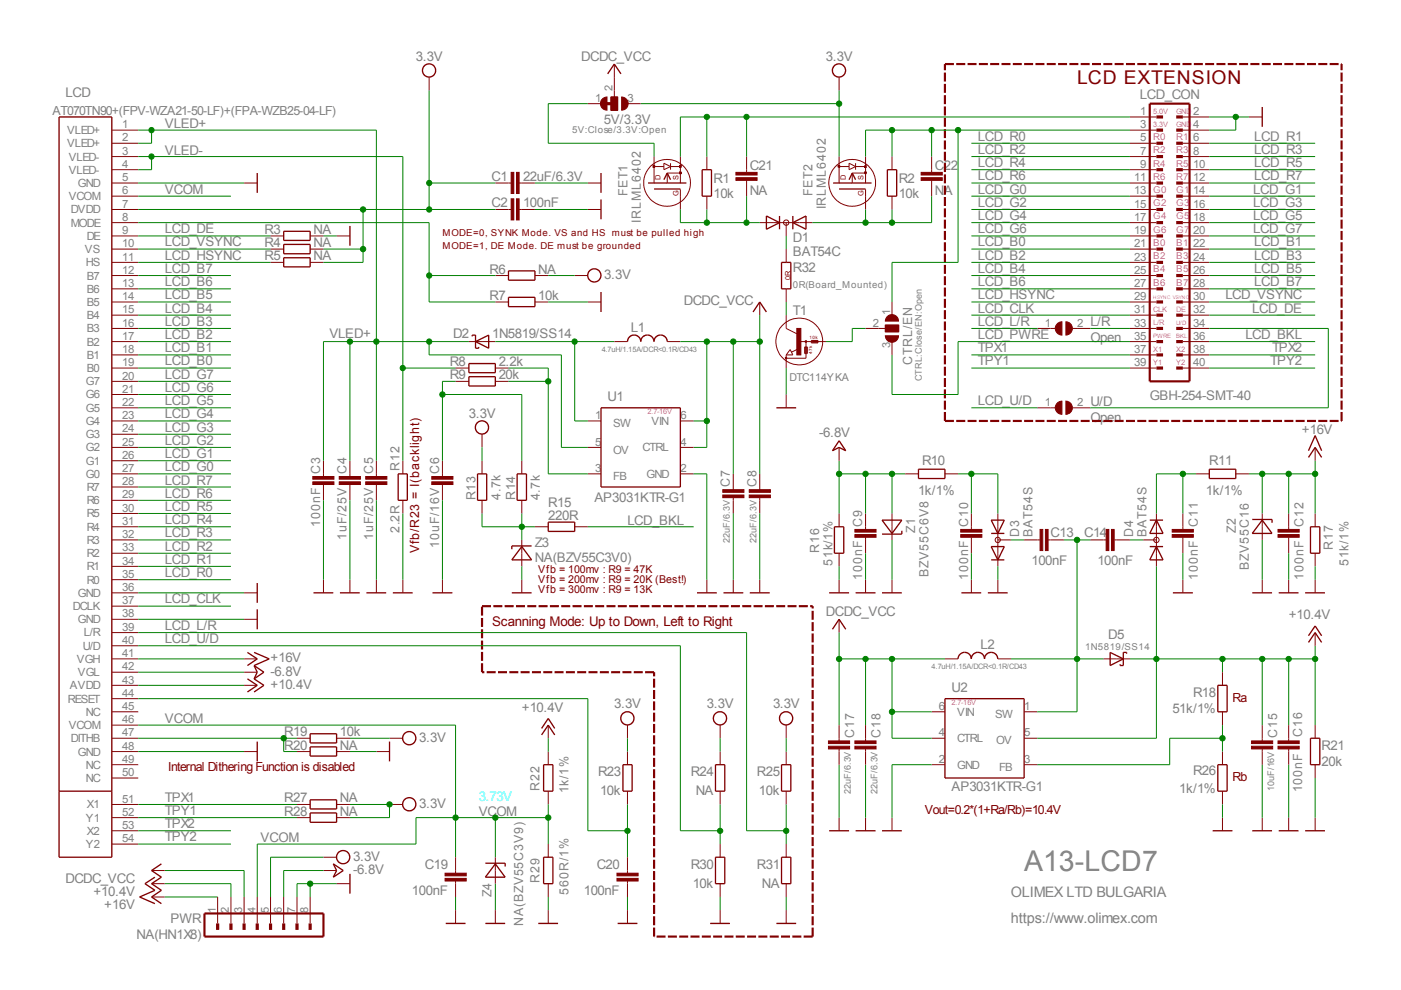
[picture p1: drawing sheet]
<svg xmlns="http://www.w3.org/2000/svg" width="297mm" height="210mm" viewBox="0 0 297 210" stroke-linecap="round" stroke-linejoin="round" font-family="sans-serif">
<defs><g id="words">
<text font-size="6.1" fill="#808080" x="217.1" y="184.6">A13-LCD7</text>
<text font-size="4" fill="#800000" x="228.4" y="17.8">LCD EXTENSION</text>
<g font-size="3.1" fill="#808080">
<text x="214.3" y="190.2">OLIMEX LTD BULGARIA</text>
<text x="214.3" y="195.8">https://www.olimex.com</text>
</g>
<g font-size="2.8" fill="#808080">
<text x="88.2" y="12.9">3.3V</text>
<text x="123.2" y="12.9">DCDC_VCC</text>
<text x="175.1" y="12.9">3.3V</text>
<text x="13.9" y="20.6">LCD</text>
<text x="241.7" y="21">LCD_CON</text>
<text x="34.9" y="27.2">VLED+</text>
<text x="128.1" y="26.4">5V/3.3V</text>
<text x="207.3" y="29.8">LCD_R0</text>
<text x="265.9" y="29.8">LCD_R1</text>
<text x="34.9" y="32.8">VLED-</text>
<text x="159" y="36">C21</text>
<text x="198.2" y="36">C22</text>
<text x="207.3" y="32.6">LCD_R2</text>
<text x="207.3" y="35.4">LCD_R4</text>
<text x="265.9" y="32.6">LCD_R3</text>
<text x="265.9" y="35.4">LCD_R5</text>
<text x="34.9" y="41.2">VCOM</text>
<text x="104.2" y="38.4">C1</text>
<text x="110.9" y="38.4">22uF/6.3V</text>
<text x="151.3" y="41.9">10k</text>
<text x="151.3" y="38.8">R1</text>
<text x="159" y="41.3">NA</text>
<text x="190.5" y="41.9">10k</text>
<text x="190.5" y="38.8">R2</text>
<text x="198.2" y="41.3">NA</text>
<text x="207.3" y="41">LCD_G0</text>
<text x="207.3" y="38.2">LCD_R6</text>
<text x="265.7" y="41">LCD_G1</text>
<text x="265.9" y="38.2">LCD_R7</text>
<text x="104.2" y="44">C2</text>
<text x="110.9" y="44">100nF</text>
<text x="207.3" y="43.9">LCD_G2</text>
<text x="207.3" y="46.6">LCD_G4</text>
<text x="265.7" y="43.9">LCD_G3</text>
<text x="265.7" y="46.6">LCD_G5</text>
<text x="34.9" y="49.5">LCD_DE</text>
<text x="34.9" y="52.2">LCD_VSYNC</text>
<text x="56.1" y="49.6">R3</text>
<text x="56.1" y="52.4">R4</text>
<text x="66.5" y="49.6">NA</text>
<text x="66.5" y="52.4">NA</text>
<text x="168.1" y="51.4">D1</text>
<text x="207.3" y="52.2">LCD_B0</text>
<text x="207.3" y="49.5">LCD_G6</text>
<text x="265.7" y="49.5">LCD_G7</text>
<text x="265.9" y="52.2">LCD_B1</text>
<text x="34.9" y="57.9">LCD_B7</text>
<text x="34.9" y="55.1">LCD_HSYNC</text>
<text x="56.1" y="55.2">R5</text>
<text x="66.5" y="55.2">NA</text>
<text x="103.8" y="58">R6</text>
<text x="114.1" y="58">NA</text>
<text x="128.1" y="59.1">3.3V</text>
<text x="168.1" y="54.2">BAT54C</text>
<text x="168.1" y="57.7">R32</text>
<text x="207.3" y="55.1">LCD_B2</text>
<text x="207.3" y="57.9">LCD_B4</text>
<text x="265.9" y="55.1">LCD_B3</text>
<text x="265.9" y="57.9">LCD_B5</text>
<text x="34.9" y="63.5">LCD_B5</text>
<text x="34.9" y="60.7">LCD_B6</text>
<text x="103.8" y="63.6">R7</text>
<text x="114.1" y="63.6">10k</text>
<text x="145" y="64.7">DCDC_VCC</text>
<text x="207.3" y="60.7">LCD_B6</text>
<text x="207.3" y="63.5">LCD_HSYNC</text>
<text x="259.8" y="63.5">LCD_VSYNC</text>
<text x="265.9" y="60.7">LCD_B7</text>
<text x="34.9" y="71.9">LCD_B2</text>
<text x="34.9" y="69.1">LCD_B3</text>
<text x="34.9" y="66.3">LCD_B4</text>
<text x="69.8" y="71.6">VLED+</text>
<text x="96.1" y="71.8">D2</text>
<text x="104.3" y="71.8">1N5819/SS14</text>
<text x="133.7" y="70.3">L1</text>
<text x="168.1" y="66.8">T1</text>
<text x="207.3" y="66.3">LCD_CLK</text>
<text x="207.3" y="69.1">LCD_L/R</text>
<text x="207.3" y="71.9">LCD_PWRE</text>
<text x="231.2" y="69.2">L/R</text>
<text x="264.1" y="71.9">LCD_BKL</text>
<text x="265.5" y="66.3">LCD_DE</text>
<text x="34.9" y="77.5">LCD_B0</text>
<text x="34.9" y="74.7">LCD_B1</text>
<text x="95.4" y="77.6">R8</text>
<text x="105.7" y="77.6">2.2k</text>
<text x="207.3" y="74.7">TPX1</text>
<text x="207.3" y="77.5">TPY1</text>
<text x="231.2" y="72.6">Open</text>
<text x="269.3" y="77.5">TPY2</text>
<text x="269.7" y="74.7">TPX2</text>
<text x="34.9" y="83.1">LCD_G6</text>
<text x="34.9" y="80.3">LCD_G7</text>
<text x="95.4" y="80.4">R9</text>
<text x="105.7" y="80.4">20k</text>
<text x="34.9" y="88.7">LCD_G4</text>
<text x="34.9" y="85.9">LCD_G5</text>
<text x="99.4" y="88.5">3.3V</text>
<text x="128.8" y="85.1">U1</text>
<text x="207.3" y="85.9">LCD_U/D</text>
<text x="231.2" y="89.4">Open</text>
<text x="231.2" y="86">U/D</text>
<text x="243.8" y="84.8">GBH-254-SMT-40</text>
<text x="34.9" y="94.3">LCD_G2</text>
<text x="34.9" y="91.5">LCD_G3</text>
<text x="173.7" y="92.7">-6.8V</text>
<text x="276" y="92.1">+16V</text>
<text x="34.9" y="99.9">LCD_G0</text>
<text x="34.9" y="97.1">LCD_G1</text>
<text x="195.5" y="98.6">R10</text>
<text x="256.4" y="98.6">R11</text>
<text x="34.9" y="105.5">LCD_R6</text>
<text x="34.9" y="102.7">LCD_R7</text>
<text x="116.2" y="107.5">R15</text>
<text x="126" y="106.5">AP3031KTR-G1</text>
<text x="194.7" y="104.8">1k/1%</text>
<text x="255.7" y="104.8">1k/1%</text>
<text x="34.9" y="113.9">LCD_R3</text>
<text x="34.9" y="111.1">LCD_R4</text>
<text x="34.9" y="108.3">LCD_R5</text>
<text x="116.2" y="110.3">220R</text>
<text x="133" y="111.3">LCD_BKL</text>
<text x="222.7" y="113.8">C13</text>
<text x="229.8" y="113.8">C14</text>
<text x="34.9" y="119.5">LCD_R1</text>
<text x="34.9" y="116.7">LCD_R2</text>
<text x="113.4" y="119.1">NA(BZV55C3V0)</text>
<text x="113.4" y="115.9">Z3</text>
<text x="218.7" y="119.8">100nF</text>
<text x="232.7" y="119.8">100nF</text>
<text x="34.9" y="122.3">LCD_R0</text>
<text x="34.9" y="128">LCD_CLK</text>
<text x="175.1" y="130.6">DCDC_VCC</text>
<text x="273.2" y="131.3">+10.4V</text>
<text x="34.9" y="133.6">LCD_L/R</text>
<text x="34.9" y="136.3">LCD_U/D</text>
<text x="207.9" y="137.6">L2</text>
<text x="234.9" y="135.5">D5</text>
<text x="57.4" y="140.4">+16V</text>
<text x="57.4" y="143.2">-6.8V</text>
<text x="57.4" y="146">+10.4V</text>
<text x="201.7" y="146.7">U2</text>
<text x="253" y="147.7">R18</text>
<text x="34.9" y="153.3">VCOM</text>
<text x="110.6" y="150.9">+10.4V</text>
<text x="130.2" y="150.2">3.3V</text>
<text x="149.9" y="150.2">3.3V</text>
<text x="163.9" y="150.2">3.3V</text>
<text x="248.6" y="151.1">51k/1%</text>
<text x="60.2" y="156.1">R19</text>
<text x="60.2" y="158.9">R20</text>
<text x="72.1" y="156.1">10k</text>
<text x="72.1" y="158.9">NA</text>
<text x="88.9" y="157.2">3.3V</text>
<text x="280.2" y="158.9">R21</text>
<text x="126.8" y="164.5">R23</text>
<text x="146.4" y="164.5">R24</text>
<text x="160.4" y="164.5">R25</text>
<text x="201.7" y="167.7">AP3031KTR-G1</text>
<text x="253" y="164.3">R26</text>
<text x="280.2" y="162.3">20k</text>
<text x="34.9" y="170">TPX1</text>
<text x="34.9" y="172.8">TPY1</text>
<text x="60.2" y="170.1">R27</text>
<text x="60.2" y="172.9">R28</text>
<text x="72.1" y="170.1">NA</text>
<text x="72.1" y="172.9">NA</text>
<text x="88.9" y="171.2">3.3V</text>
<text x="101.5" y="172.9">VCOM</text>
<text x="127.2" y="168.6">10k</text>
<text x="147.5" y="168.6">NA</text>
<text x="160.9" y="168.6">10k</text>
<text x="250" y="168.2">1k/1%</text>
<text x="34.9" y="175.6">TPX2</text>
<text x="34.9" y="178.4">TPY2</text>
<text x="55.2" y="178.5">VCOM</text>
<text x="74.9" y="185.3">-6.8V</text>
<text x="74.9" y="182.5">3.3V</text>
<text x="90.1" y="184.2">C19</text>
<text x="126.5" y="184.2">C20</text>
<text x="146.4" y="184.2">R30</text>
<text x="160.4" y="184.2">R31</text>
<text x="13.9" y="187.1">DCDC_VCC</text>
<text x="19.8" y="189.9">+10.4V</text>
<text x="87.3" y="189.8">100nF</text>
<text x="123.8" y="189.8">100nF</text>
<text x="146.9" y="188.2">10k</text>
<text x="161.5" y="188.2">NA</text>
<text x="22.1" y="192.7">+16V</text>
<text x="36.1" y="195.8">PWR</text>
<text x="29" y="199">NA(HN1X8)</text>
</g>
<text font-size="2.8" fill="#800000" x="104.3" y="132.7">Scanning Mode: Up to Down, Left to Right</text>
<text font-size="2.8" fill="#0ff" x="101.5" y="169.9">3.73V</text>
<g font-size="2.7" fill="#808080">
<text x="133" y="41.6" transform="rotate(-90 133 41.6)">FET1</text>
<text x="172.3" y="41.6" transform="rotate(-90 172.3 41.6)">FET2</text>
<text x="135.9" y="47.2" transform="rotate(-90 135.9 47.2)">IRLML6402</text>
<text x="175.1" y="44.4" transform="rotate(-90 175.1 44.4)">IRLML6402</text>
<text x="193.4" y="77.3" transform="rotate(-90 193.4 77.3)">CTRL/EN</text>
<text x="67.9" y="100.5" transform="rotate(-90 67.9 100.5)">C3</text>
<text x="73.5" y="100.5" transform="rotate(-90 73.5 100.5)">C4</text>
<text x="79.1" y="100.5" transform="rotate(-90 79.1 100.5)">C5</text>
<text x="84.7" y="99.8" transform="rotate(-90 84.7 99.8)">R12</text>
<text x="93.1" y="100.5" transform="rotate(-90 93.1 100.5)">C6</text>
<text x="100.8" y="106.1" transform="rotate(-90 100.8 106.1)">R13</text>
<text x="106.1" y="106.1" transform="rotate(-90 106.1 106.1)">4.7k</text>
<text x="109.2" y="106.1" transform="rotate(-90 109.2 106.1)">R14</text>
<text x="114.5" y="106.1" transform="rotate(-90 114.5 106.1)">4.7k</text>
<text x="154.8" y="103.3" transform="rotate(-90 154.8 103.3)">C7</text>
<text x="160.4" y="103.3" transform="rotate(-90 160.4 103.3)">C8</text>
<text x="67.9" y="111.7" transform="rotate(-90 67.9 111.7)">100nF</text>
<text x="84.7" y="113.1" transform="rotate(-90 84.7 113.1)">2.2R</text>
<text x="182.8" y="111.7" transform="rotate(-90 182.8 111.7)">C9</text>
<text x="194" y="113" transform="rotate(-90 194 113)">Z1</text>
<text x="205.2" y="111.7" transform="rotate(-90 205.2 111.7)">C10</text>
<text x="216.1" y="113.8" transform="rotate(-90 216.1 113.8)">D3</text>
<text x="218.9" y="113.8" transform="rotate(-90 218.9 113.8)">BAT54S</text>
<text x="240.3" y="113.8" transform="rotate(-90 240.3 113.8)">D4</text>
<text x="243.1" y="113.8" transform="rotate(-90 243.1 113.8)">BAT54S</text>
<text x="254" y="111.7" transform="rotate(-90 254 111.7)">C11</text>
<text x="262" y="113.1" transform="rotate(-90 262 113.1)">Z2</text>
<text x="276.4" y="111.7" transform="rotate(-90 276.4 111.7)">C12</text>
<text x="73.5" y="114.4" transform="rotate(-90 73.5 114.4)">1uF/25V</text>
<text x="79.1" y="114.4" transform="rotate(-90 79.1 114.4)">1uF/25V</text>
<text x="93.1" y="116.1" transform="rotate(-90 93.1 116.1)">10uF/16V</text>
<text x="173.7" y="117.2" transform="rotate(-90 173.7 117.2)">R16</text>
<text x="282.6" y="116.6" transform="rotate(-90 282.6 116.6)">R17</text>
<text x="176.5" y="120.1" transform="rotate(-90 176.5 120.1)">51k/1%</text>
<text x="182.8" y="122.9" transform="rotate(-90 182.8 122.9)">100nF</text>
<text x="196.9" y="122.2" transform="rotate(-90 196.9 122.2)">BZV55C6V8</text>
<text x="205.2" y="122.9" transform="rotate(-90 205.2 122.9)">100nF</text>
<text x="254" y="122.9" transform="rotate(-90 254 122.9)">100nF</text>
<text x="264.8" y="120.8" transform="rotate(-90 264.8 120.8)">BZV55C16</text>
<text x="276.4" y="122.9" transform="rotate(-90 276.4 122.9)">100nF</text>
<text x="285.9" y="120.1" transform="rotate(-90 285.9 120.1)">51k/1%</text>
<text x="181.1" y="156.5" transform="rotate(-90 181.1 156.5)">C17</text>
<text x="186.7" y="156.5" transform="rotate(-90 186.7 156.5)">C18</text>
<text x="270.8" y="156.5" transform="rotate(-90 270.8 156.5)">C15</text>
<text x="276.1" y="156.2" transform="rotate(-90 276.1 156.2)">C16</text>
<text x="114.4" y="167.6" transform="rotate(-90 114.4 167.6)">R22</text>
<text x="120.5" y="168.2" transform="rotate(-90 120.5 168.2)">1k/1%</text>
<text x="276.1" y="168" transform="rotate(-90 276.1 168)">100nF</text>
<text x="104.2" y="190.3" transform="rotate(-90 104.2 190.3)">Z4</text>
<text x="114.4" y="187.2" transform="rotate(-90 114.4 187.2)">R29</text>
<text x="120.5" y="189.8" transform="rotate(-90 120.5 189.8)">560R/1%</text>
<text x="110.9" y="196.3" transform="rotate(-90 110.9 196.3)">NA(BZV55C3V9)</text>
</g>
<text font-size="2.7" fill="#800000" x="88.9" y="117.3" transform="rotate(-90 88.9 117.3)">Vfb/R23 = I(backlight)</text>
<text font-size="2.6" fill="#808080" x="11.1" y="24.3">AT070TN90+(FPV-WZA21-50-LF)+(FPA-WZB25-04-LF)</text>
<g font-size="2.6" fill="#800000">
<text x="261.3" y="148.8">Ra</text>
<text x="35.6" y="163.5">Internal Dithering Function is disabled</text>
<text x="261.3" y="165.7">Rb</text>
<text x="196.1" y="172.6">Vout=0.2*(1+Ra/Rb)=10.4V</text>
</g>
<g font-size="2.4" fill="#808080">
<text x="126.2" y="21.6">1</text>
<text x="133" y="21.6">3</text>
<text x="14.2" y="28.4">VLED+</text>
<text x="25.9" y="27.2">1</text>
<text x="25.9" y="30">2</text>
<text x="241.7" y="24.4">1</text>
<text x="241.7" y="27.2">3</text>
<text x="241.7" y="30">5</text>
<text x="253" y="24.4">2</text>
<text x="253" y="27.2">4</text>
<text x="253" y="30">6</text>
<text x="14.2" y="31.2">VLED+</text>
<text x="14.6" y="34">VLED-</text>
<text x="25.9" y="32.8">3</text>
<text x="25.9" y="35.6">4</text>
<text x="241.7" y="32.8">7</text>
<text x="241.7" y="35.6">9</text>
<text x="253" y="32.8">8</text>
<text x="253" y="35.6">10</text>
<text x="14.6" y="36.8">VLED-</text>
<text x="16.5" y="39.7">GND</text>
<text x="25.9" y="38.4">5</text>
<text x="25.9" y="41.2">6</text>
<text x="240.5" y="38.4">11</text>
<text x="240.5" y="41.2">13</text>
<text x="253" y="38.4">12</text>
<text x="253" y="41.2">14</text>
<text x="14.6" y="42.4">VCOM</text>
<text x="15" y="45.3">DVDD</text>
<text x="25.9" y="44">7</text>
<text x="25.9" y="46.8">8</text>
<text x="240.5" y="44">15</text>
<text x="240.5" y="46.8">17</text>
<text x="253" y="44">16</text>
<text x="253" y="46.8">18</text>
<text x="15" y="48">MODE</text>
<text x="18" y="53.7">VS</text>
<text x="18.4" y="50.8">DE</text>
<text x="25.9" y="49.6">9</text>
<text x="25.9" y="52.4">10</text>
<text x="240.5" y="49.6">19</text>
<text x="240.5" y="52.4">21</text>
<text x="253" y="49.6">20</text>
<text x="253" y="52.4">22</text>
<text x="18.2" y="56.4">HS</text>
<text x="18.4" y="59.3">B7</text>
<text x="25.9" y="58">12</text>
<text x="25.9" y="55.2">11</text>
<text x="240.5" y="55.2">23</text>
<text x="240.5" y="58">25</text>
<text x="253" y="55.2">24</text>
<text x="253" y="58">26</text>
<text x="18.4" y="64.9">B5</text>
<text x="18.4" y="62.1">B6</text>
<text x="25.9" y="63.6">14</text>
<text x="25.9" y="60.8">13</text>
<text x="240.5" y="60.8">27</text>
<text x="240.5" y="63.6">29</text>
<text x="253" y="60.8">28</text>
<text x="253" y="63.6">30</text>
<text x="18.4" y="70.5">B3</text>
<text x="18.4" y="67.7">B4</text>
<text x="25.9" y="69.3">16</text>
<text x="25.9" y="66.4">15</text>
<text x="185.1" y="69.3">2</text>
<text x="221.5" y="69.3">1</text>
<text x="228.4" y="69.3">2</text>
<text x="240.5" y="66.4">31</text>
<text x="240.5" y="69.3">33</text>
<text x="253" y="66.4">32</text>
<text x="253" y="69.3">34</text>
<text x="18.4" y="76.1">B1</text>
<text x="18.4" y="73.3">B2</text>
<text x="25.9" y="77.6">19</text>
<text x="25.9" y="74.9">18</text>
<text x="25.9" y="72">17</text>
<text x="240.5" y="72">35</text>
<text x="240.5" y="74.9">37</text>
<text x="240.5" y="77.6">39</text>
<text x="253" y="72">36</text>
<text x="253" y="74.9">38</text>
<text x="253" y="77.6">40</text>
<text x="18.2" y="81.7">G7</text>
<text x="18.4" y="78.9">B0</text>
<text x="25.9" y="83.3">21</text>
<text x="25.9" y="80.5">20</text>
<text x="18.2" y="87.3">G5</text>
<text x="18.2" y="84.5">G6</text>
<text x="25.9" y="88.9">23</text>
<text x="25.9" y="86">22</text>
<text x="126.2" y="88.9">1</text>
<text x="144.3" y="88.9">6</text>
<text x="221.5" y="86">1</text>
<text x="228.4" y="86">2</text>
<text x="18.2" y="95.7">G2</text>
<text x="18.2" y="92.9">G3</text>
<text x="18.2" y="90.1">G4</text>
<text x="25.9" y="94.5">25</text>
<text x="25.9" y="91.7">24</text>
<text x="126.2" y="94.5">5</text>
<text x="130" y="90.6">SW</text>
<text x="136.2" y="95.7">CTRL</text>
<text x="138.1" y="90.1">VIN</text>
<text x="144.3" y="94.5">4</text>
<text x="18.2" y="101.3">G0</text>
<text x="18.2" y="98.5">G1</text>
<text x="25.9" y="100.1">27</text>
<text x="25.9" y="97.3">26</text>
<text x="126.2" y="100.1">3</text>
<text x="130" y="101.8">FB</text>
<text x="130" y="96.2">OV</text>
<text x="137.1" y="101.3">GND</text>
<text x="144.3" y="100.1">2</text>
<text x="18.4" y="106.9">R6</text>
<text x="18.4" y="104.1">R7</text>
<text x="25.9" y="105.7">29</text>
<text x="25.9" y="102.9">28</text>
<text x="18.4" y="112.5">R4</text>
<text x="18.4" y="109.7">R5</text>
<text x="25.9" y="111.3">31</text>
<text x="25.9" y="108.5">30</text>
<text x="18.4" y="118.1">R2</text>
<text x="18.4" y="115.3">R3</text>
<text x="25.9" y="119.7">34</text>
<text x="25.9" y="116.9">33</text>
<text x="25.9" y="114.1">32</text>
<text x="18.4" y="123.8">R0</text>
<text x="18.4" y="120.9">R1</text>
<text x="25.9" y="125.3">36</text>
<text x="25.9" y="122.5">35</text>
<text x="15.5" y="129.3">DCLK</text>
<text x="16.5" y="126.5">GND</text>
<text x="25.9" y="128.1">37</text>
<text x="25.9" y="130.9">38</text>
<text x="16.5" y="132.2">GND</text>
<text x="17.6" y="137.8">U/D</text>
<text x="17.8" y="134.9">L/R</text>
<text x="25.9" y="133.7">39</text>
<text x="25.9" y="136.5">40</text>
<text x="16.3" y="140.5">VGH</text>
<text x="16.5" y="143.4">VGL</text>
<text x="25.9" y="139.3">41</text>
<text x="25.9" y="142.1">42</text>
<text x="14.4" y="149">RESET</text>
<text x="14.8" y="146.2">AVDD</text>
<text x="25.9" y="144.9">43</text>
<text x="25.9" y="147.7">44</text>
<text x="14.6" y="154.6">VCOM</text>
<text x="18.2" y="151.8">NC</text>
<text x="25.9" y="150.5">45</text>
<text x="25.9" y="153.4">46</text>
<text x="199.1" y="150.5">6</text>
<text x="202.9" y="151.8">VIN</text>
<text x="211" y="152.3">SW</text>
<text x="217.1" y="150.5">1</text>
<text x="15" y="157.4">DITHB</text>
<text x="16.5" y="160.2">GND</text>
<text x="25.9" y="156.1">47</text>
<text x="25.9" y="159">48</text>
<text x="25.9" y="161.7">49</text>
<text x="199.1" y="156.1">4</text>
<text x="199.1" y="161.7">2</text>
<text x="202.9" y="157.4">CTRL</text>
<text x="211.2" y="157.8">OV</text>
<text x="217.1" y="161.7">3</text>
<text x="217.1" y="156.1">5</text>
<text x="18.2" y="163">NC</text>
<text x="18.2" y="165.8">NC</text>
<text x="25.9" y="164.6">50</text>
<text x="202.9" y="163">GND</text>
<text x="211.8" y="163.4">FB</text>
<text x="18.4" y="171.4">X1</text>
<text x="25.9" y="170.2">51</text>
<text x="25.9" y="173">52</text>
<text x="18.2" y="174.2">Y1</text>
<text x="18.2" y="179.8">Y2</text>
<text x="18.4" y="177">X2</text>
<text x="25.9" y="175.8">53</text>
<text x="25.9" y="178.6">54</text>
</g>
<g font-size="2.3" fill="#808080">
<text x="129.9" y="19.2" transform="rotate(-90 129.9 19.2)">2</text>
<text x="188.7" y="66.8" transform="rotate(-90 188.7 66.8)">1</text>
<text x="188.7" y="73.7" transform="rotate(-90 188.7 73.7)">3</text>
<text x="167.4" y="80.8">DTC114YKA</text>
<text x="45.8" y="193.6" transform="rotate(-90 45.8 193.6)">1</text>
<text x="48.5" y="193.6" transform="rotate(-90 48.5 193.6)">2</text>
<text x="51.4" y="193.6" transform="rotate(-90 51.4 193.6)">3</text>
<text x="54.2" y="193.6" transform="rotate(-90 54.2 193.6)">4</text>
<text x="57" y="193.6" transform="rotate(-90 57 193.6)">5</text>
<text x="59.8" y="193.6" transform="rotate(-90 59.8 193.6)">6</text>
<text x="62.6" y="193.6" transform="rotate(-90 62.6 193.6)">7</text>
<text x="65.4" y="193.6" transform="rotate(-90 65.4 193.6)">8</text>
</g>
<g font-size="2.3" fill="#800000">
<text x="114.1" y="123.6">Vfb = 200mv : R9 = 20K (Best!)</text>
<text x="114.1" y="121.5">Vfb = 100mv : R9 = 47K</text>
<text x="114.1" y="125.7">Vfb = 300mv : R9 = 13K</text>
</g>
<g font-size="2" fill="#808080">
<text x="121.3" y="28.3">5V:Close/3.3V:Open</text>
<text x="168.1" y="61">0R(Board_Mounted)</text>
<text x="230" y="137.9">1N5819/SS14</text>
</g>
<g font-size="2" fill="#f0f">
<text x="244.5" y="29.7">R0</text>
<text x="249.4" y="29.7">R1</text>
<text x="244.5" y="32.5">R2</text>
<text x="244.5" y="35.3">R4</text>
<text x="249.4" y="32.5">R3</text>
<text x="249.4" y="35.3">R5</text>
<text x="244.5" y="38.1">R6</text>
<text x="244.5" y="40.9">G0</text>
<text x="249.4" y="38.1">R7</text>
<text x="249.4" y="40.9">G1</text>
<text x="244.5" y="43.7">G2</text>
<text x="244.5" y="46.5">G4</text>
<text x="249.4" y="43.7">G3</text>
<text x="249.4" y="46.5">G5</text>
<text x="244.5" y="49.3">G6</text>
<text x="244.5" y="52.1">B0</text>
<text x="249.4" y="49.3">G7</text>
<text x="249.4" y="52.1">B1</text>
<text x="244.5" y="54.9">B2</text>
<text x="244.5" y="57.7">B4</text>
<text x="249.4" y="54.9">B3</text>
<text x="249.4" y="57.7">B5</text>
<text x="244.5" y="60.5">B6</text>
<text x="249.4" y="60.5">B7</text>
</g>
<g font-size="2" fill="#800000">
<text x="93.8" y="50">MODE=0, SYNK Mode. VS and HS must be pulled high</text>
<text x="93.8" y="52.8">MODE=1, DE Mode. DE must be grounded</text>
</g>
<g font-size="1.9" fill="#808080">
<text x="195.4" y="80.9" transform="rotate(-90 195.4 80.9)">CTRL:Close/EN:Open</text>
<text x="154.8" y="115.1" transform="rotate(-90 154.8 115.1)">22uF/6.3V</text>
<text x="160.4" y="115.1" transform="rotate(-90 160.4 115.1)">22uF/6.3V</text>
<text x="270.1" y="167.7" transform="rotate(-90 270.1 167.7)">10uF/16V</text>
<text x="180.4" y="168.4" transform="rotate(-90 180.4 168.4)">22uF/6.3V</text>
<text x="186" y="168.4" transform="rotate(-90 186 168.4)">22uF/6.3V</text>
</g>
<g font-size="1.6" fill="#f0f">
<text x="244.5" y="26.9">3.3V</text>
<text x="244.5" y="24.1">5.0V</text>
<text x="249.4" y="26.9">GND</text>
<text x="249.4" y="24.1">GND</text>
<text x="244.5" y="66.1">CLK</text>
<text x="244.5" y="68.9">L/R</text>
<text x="249.4" y="66.1">DE</text>
<text x="244.5" y="74.5">X1</text>
<text x="244.5" y="77.3">Y1</text>
<text x="249.4" y="74.5">X2</text>
<text x="249.4" y="77.3">Y2</text>
<text x="137.3" y="87.8">2.7-16V</text>
<text x="201.7" y="149.5">2.7-16V</text>
</g>
<g font-size="1.6" fill="#800000">
<text x="140.1" y="38.1" transform="rotate(-90 140.1 38.1)">D</text>
<text x="143.8" y="41.6" transform="rotate(-90 143.8 41.6)">G</text>
<text x="143.8" y="38.1" transform="rotate(-90 143.8 38.1)">S</text>
<text x="179.3" y="38.1" transform="rotate(-90 179.3 38.1)">D</text>
<text x="183.1" y="41.6" transform="rotate(-90 183.1 41.6)">G</text>
<text x="183.1" y="38.1" transform="rotate(-90 183.1 38.1)">S</text>
<text x="167.6" y="59.4" transform="rotate(-90 167.6 59.4)">0R</text>
</g>
<g font-size="1.6" fill="#808080">
<text x="127.6" y="74.5">4.7uH/1.15A/DCR&lt;0.1R/CD43</text>
<text x="197.5" y="141.8">4.7uH/1.15A/DCR&lt;0.1R/CD43</text>
</g>
<g font-size="1.3" fill="#f0f">
<text x="244.5" y="71.8">PWRE</text>
<text x="249.4" y="71.8">BKL</text>
<text x="249.4" y="68.9">U/D</text>
</g>
<text font-size="1" fill="#f0f" x="244.5" y="63.3">HSYNC VSYNC</text>
<text font-size="1" fill="#800000" x="171.7" y="72">10k</text>
<text font-size=".9" fill="#800000" x="172.2" y="75.1" transform="rotate(-90 172.2 75.1)">47k</text>
</g></defs>
<g fill="none" stroke="#800000" stroke-width=".21">
<path d="M91 16.4v2.8M130.2 13.6v7M177.9 16.4v2.8M23.7 38.8h5.6M23.7 27.6h5.6M23.7 30.4h5.6M23.7 33.2h5.6M23.7 36h5.6M51.8 38.8h2.7M105 38.8h3.4M110.1 38.8h3.3M124.6 22h2.8"/>
<path d="M124.6 38.8h2.8M129.5 20.6h1.5v2.8h-1.5zM133 22h2.9M138.7 33.2v5.6M138.7 35.3h2.1M140.8 34.6l1.4 .7-1.4 .7zM142.2 35.3h2.1M142.2 34.6v1.4M144.3 33.2v5.6M144.3 36.7h-2.8v2.1M149.9 33.2v2.8M158.3 33.2v3.3"/>
<path d="M158.3 38.2v3.4M177.9 33.2v5.6M177.9 35.3h2.1M180 34.6l1.4 .7-1.4 .7zM181.4 35.3h2.1M181.4 34.6v1.4M183.5 33.2v5.6M183.5 36.7h-2.8v2.1M189.1 33.2v2.8M197.5 33.2v3.3M197.5 38.2v3.4M239.6 38.8h5.6"/>
<path d="M239.6 24.8h5.6M239.6 27.6h5.6M239.6 30.4h5.6M239.6 33.2h5.6M239.6 36h5.6M250.8 38.8h5.6M250.8 24.8h5.6M250.8 27.6h5.6M250.8 30.4h5.6M250.8 33.2h5.6M250.8 36h5.6M264.8 24.8h2.8"/>
<path d="M23.7 44.4h5.6M23.7 47.2h5.6M23.7 50h5.6M23.7 58.4h5.6M23.7 55.6h5.6M23.7 41.6h5.6M23.7 52.8h5.6M57.4 50h2.7M57.4 55.6h2.7M57.4 52.8h2.7M65.8 50h2.8M65.8 55.6h2.8"/>
<path d="M65.8 52.8h2.8M71.4 50h2.8M105 44.4h3.4M105 58.4h2.8M110.1 44.4h3.3M113.4 58.4h2.8M121.8 58.4h2.8M124.6 44.4h2.8M144.3 40.1v4.3M149.9 41.6v2.8M161.1 47.2h11.2M166.7 47.2v2.8"/>
<path d="M166.7 52.8v2.8M183.5 40.1v4.3M189.1 41.6v2.8M239.6 44.4h5.6M239.6 47.2h5.6M239.6 50h5.6M239.6 58.4h5.6M239.6 55.6h5.6M239.6 41.6h5.6M239.6 52.8h5.6M250.8 44.4h5.6M250.8 47.2h5.6"/>
<path d="M250.8 50h5.6M250.8 58.4h5.6M250.8 55.6h5.6M250.8 41.6h5.6M250.8 52.8h5.6M23.7 69.6h5.6M23.7 72.4h5.6M23.7 64h5.6M23.7 78h5.6M23.7 75.2h5.6M23.7 66.8h5.6M23.7 61.2h5.6"/>
<path d="M96.6 78h2.8M99.4 72.4h5.6M105 64h2.8M105 78h2.8M113.4 64h2.8M124.6 64h2.8M130.2 72.4h2.8M141.5 72.4h2.8M161.1 64v2.8M166.7 61.2v2.8M166.7 66.8v2.8l2.2 1.2M166.7 75.2v2.8"/>
<path d="M167.5 74.1l.6 1.1h-1.4zM169.2 74l-1.4 .7M169.5 72.4h5.6M170.6 73.6h.6v1.4h-.6zM170.7 73.6v1.4M170.9 72.4v3.6h-4.2M171 73.6v1.4M172 72.2h1.4v.5h-1.4zM172 72.3h1.4M172 72.6h1.4M183.5 69.6h4.2M187.7 68.9h2.8v1.4h-2.8z"/>
<path d="M189.1 64v2.8M189.1 72.4v2.8M220 69.6h3.7M227.4 69.6h3.8M239.6 69.6h5.6M239.6 72.4h5.6M239.6 64h5.6M239.6 78h5.6M239.6 75.2h5.6M239.6 66.8h5.6M239.6 61.2h5.6M250.8 69.6h5.6"/>
<path d="M250.8 72.4h5.6M250.8 64h5.6M250.8 78h5.6M250.8 75.2h5.6M250.8 66.8h5.6M250.8 61.2h5.6M23.7 97.7h5.6M23.7 94.9h5.6M23.7 92.1h5.6M23.7 89.3h5.6M23.7 86.5h5.6M23.7 83.6h5.6"/>
<path d="M23.7 80.9h5.6M68.6 97.7v3.3M74.2 97.7v3.3M79.8 97.7v3.3M85.4 97.7v2.8M93.8 97.7v3.3M96.6 80.9h2.8M102.2 92.1v2.8M102.2 97.7v2.8M105 80.9h2.8M110.6 97.7v2.8M124.6 94.9h2.8"/>
<path d="M124.6 89.3h2.8M144.3 94.9h2.8M144.3 89.3h2.8M166.7 83.6v2.9M177.9 94.9v2.8M220 86.5h3.7M227.4 86.5h3.8M278.8 94.9v2.8M23.7 114.5h5.6M23.7 100.5h5.6M23.7 117.3h5.6M23.7 111.7h5.6"/>
<path d="M23.7 108.9h5.6M23.7 106.1h5.6M23.7 103.3h5.6M68.6 102.7v3.4M74.2 102.7v3.4M79.8 102.7v3.4M85.4 106.1v2.8M93.8 102.7v3.4M102.2 106.1v2.8M110.6 106.1v2.8M110.6 114.5v5.6M113.4 111.7h2.8"/>
<path d="M121.8 111.7h2.8M124.6 100.5h2.8M144.3 100.5h2.8M155.5 100.5v3.3M155.5 105.5v3.4M161.1 100.5v3.3M161.1 105.5v3.4M177.9 108.9v2.8M177.9 117.3v2.8M183.5 108.9v3.4M183.5 113.9v3.4M189.1 108.9v5.6"/>
<path d="M191.9 100.5h2.8M200.3 100.5h2.8M206 108.9v3.4M206 113.9v3.4M211.6 114.5h2.7M211.6 108.9v11.2M217.1 114.5h3.4M222.2 114.5h3.4M231.2 114.5h3.3M236.2 114.5h3.4M242.4 114.5h2.8M245.2 108.9v11.2"/>
<path d="M250.8 108.9v3.4M250.8 113.9v3.4M253.6 100.5h2.8M262 100.5h2.8M267.6 108.9v5.6M273.2 108.9v3.4M273.2 113.9v3.4M278.8 108.9v2.8M278.8 117.3v2.8M23.7 139.7h5.6M23.7 125.7h5.6M23.7 131.3h5.6"/>
<path d="M23.7 128.5h5.6M23.7 134.1h5.6M23.7 122.9h5.6M23.7 120.1h5.6M23.7 136.9h5.6M51.8 139.7h2.7M51.8 125.7h2.7M51.8 131.3h2.7M68.6 122.9v2.8M74.2 122.9v2.8M79.8 122.9v2.8M85.4 122.9v2.8"/>
<path d="M93.8 122.9v2.8M110.6 122.9v2.8M149.9 122.9v2.8M155.5 122.9v2.8M161.1 122.9v2.8M177.9 122.9v2.8M177.9 131.3v2.8M183.5 122.9v2.8M189.1 122.9v2.8M200.3 139.7h2.8M206 122.9v2.8M211.6 122.9v2.8"/>
<path d="M211.6 139.7h2.7M234 139.7h5.6M250.8 122.9v2.8M267.6 122.9v2.8M273.2 122.9v2.8M278.8 122.9v2.8M278.8 134.1v2.8M23.7 159.3h5.6M23.7 145.3h5.6M23.7 156.5h5.6M23.7 150.9h5.6M23.7 148.1h5.6"/>
<path d="M23.7 153.7h5.6M23.7 142.5h5.6M51.8 159.3h2.7M51.8 145.3h2.7M51.8 142.5h2.7M63 159.3h2.8M63 156.5h2.8M71.4 159.3h2.8M71.4 156.5h2.8M79.8 159.3h2.8M82.6 156.5h2.8M116.2 153.7v2.8"/>
<path d="M116.2 159.3v2.8M133 153.7v2.8M133 159.3v2.8M152.7 153.7v2.8M152.7 159.3v2.8M166.7 153.7v2.8M166.7 159.3v2.8M177.9 153.7v3.4M177.9 158.8v3.3M183.5 153.7v3.4M183.5 158.8v3.3M197.5 156.5h2.8"/>
<path d="M197.5 150.9h2.8M217.1 156.5h2.9M217.1 150.9h2.9M259.2 142.5v2.8M259.2 150.9v2.8M259.2 159.3v2.8M267.6 153.7v3.4M267.6 158.8v3.3M273.2 153.7v3.4M273.2 158.8v3.3M278.8 153.7v2.8M23.7 162.1h5.6"/>
<path d="M23.7 165h5.6M23.7 170.6h5.6M23.7 176.1h5.6M23.7 173.4h5.6M23.7 179h5.6M63 170.6h2.8M63 173.4h2.8M71.4 170.6h2.8M71.4 173.4h2.8M82.6 170.6h2.8M116.2 167.7v2.9M116.2 179v2.8"/>
<path d="M133 167.7v2.9M152.7 167.7v2.9M152.7 179v2.8M166.7 167.7v2.9M166.7 179v2.8M177.9 173.4v2.7M183.5 173.4v2.7M189.1 173.4v2.7M197.5 162.1h2.8M217.1 162.1h2.9M259.2 167.7v2.9M259.2 173.4v2.7"/>
<path d="M267.6 173.4v2.7M273.2 173.4v2.7M278.8 162.1v2.9M278.8 173.4v2.7M32.1 187.4h2.8M32.1 190.2h2.8M32.1 184.6h2.8M46.1 190.2v5.6M49 190.2v5.6M51.8 190.2v5.6M54.5 190.2v5.6M57.4 190.2v5.6"/>
<path d="M60.1 190.2v5.6M63 190.2v5.6M65.8 190.2v5.6M68.6 184.6h2.8M68.6 181.8h2.8M71.4 187.4h2.8M96.6 181.8v3.3M96.6 186.8v3.4M96.6 193v2.8M105 181.8v5.6M105 193v2.8M116.2 187.4v2.8"/>
<path d="M116.2 193v2.8M133 181.8v3.3M133 186.8v3.4M133 193v2.8M152.7 187.4v2.8M152.7 193v2.8M166.7 187.4v2.8M166.7 193v2.8"/>
<circle cx="141.4" cy="38.8" r="5"/>
<circle cx="180.7" cy="38.8" r="5"/>
<circle cx="166.7" cy="47.2" r=".57"/>
<circle cx="166.7" cy="75.9" r=".13"/>
<circle cx="169.5" cy="72.4" r="5"/>
<circle cx="170.9" cy="72.4" r=".14"/>
<circle cx="211.5" cy="114.5" r=".56"/>
<circle cx="245.2" cy="114.5" r=".57"/>
</g>
<g fill="#800000" stroke="#800000" stroke-width=".21">
<path d="M129.5 20.6h1.5v2.8h-1.5z" fill-rule="evenodd"/>
<path d="M131.8 20.6a1.39 1.39 0 0 1 1.4 1.4 1.39 1.39 0 0 1-1.4 1.4z" fill-rule="evenodd"/>
<path d="M127.7 21l1-.4v2.8a1.38 1.38 0 0 1-1.3-.9 1.38 1.38 0 0 1 .3-1.5z" fill-rule="evenodd"/>
<path d="M109.5 36.5h.6v4.5h-.6z" fill-rule="evenodd"/>
<path d="M108.4 36.5h.5v4.5h-.5z" fill-rule="evenodd"/>
<path d="M109.5 42.2h.6v4.4h-.6z" fill-rule="evenodd"/>
<path d="M108.4 42.2h.5v4.4h-.5z" fill-rule="evenodd"/>
<path d="M66.3 102.2h4.5v.5h-4.5z" fill-rule="evenodd"/>
<path d="M66.3 101h4.5v.6h-4.5z" fill-rule="evenodd"/>
<path d="M71.9 102.2h4.5v.5h-4.5z" fill-rule="evenodd"/>
<path d="M71.9 101h4.5v.6h-4.5z" fill-rule="evenodd"/>
<path d="M77.5 102.2h4.5v.5h-4.5z" fill-rule="evenodd"/>
<path d="M77.5 101h4.5v.6h-4.5z" fill-rule="evenodd"/>
<path d="M91.5 102.2h4.5v.5h-4.5z" fill-rule="evenodd"/>
<path d="M91.5 101h4.5v.6h-4.5z" fill-rule="evenodd"/>
<path d="M153.2 103.8h4.5v.6h-4.5z" fill-rule="evenodd"/>
<path d="M153.2 105h4.5v.5h-4.5z" fill-rule="evenodd"/>
<path d="M158.9 103.8h4.4v.6h-4.4z" fill-rule="evenodd"/>
<path d="M158.9 105h4.4v.5h-4.4z" fill-rule="evenodd"/>
<path d="M181.3 113.3h4.4v.6h-4.4z" fill-rule="evenodd"/>
<path d="M181.3 112.3h4.4v.5h-4.4z" fill-rule="evenodd"/>
<path d="M203.7 113.3h4.5v.6h-4.5z" fill-rule="evenodd"/>
<path d="M203.7 112.3h4.5v.5h-4.5z" fill-rule="evenodd"/>
<path d="M248.5 113.3h4.5v.6h-4.5z" fill-rule="evenodd"/>
<path d="M248.5 112.3h4.5v.5h-4.5z" fill-rule="evenodd"/>
<path d="M271 113.3h4.4v.6h-4.4z" fill-rule="evenodd"/>
<path d="M271 112.3h4.4v.5h-4.4z" fill-rule="evenodd"/>
<path d="M221.7 112.3h.5v4.4h-.5z" fill-rule="evenodd"/>
<path d="M220.5 112.3h.6v4.4h-.6z" fill-rule="evenodd"/>
<path d="M235.7 112.3h.5v4.4h-.5z" fill-rule="evenodd"/>
<path d="M234.5 112.3h.6v4.4h-.6z" fill-rule="evenodd"/>
<path d="M265.4 158.2h4.4v.6h-4.4z" fill-rule="evenodd"/>
<path d="M265.4 157.1h4.4v.6h-4.4z" fill-rule="evenodd"/>
<path d="M271 158.2h4.4v.6h-4.4z" fill-rule="evenodd"/>
<path d="M271 157.1h4.4v.6h-4.4z" fill-rule="evenodd"/>
<path d="M175.6 157.1h4.5v.6h-4.5z" fill-rule="evenodd"/>
<path d="M175.6 158.2h4.5v.6h-4.5z" fill-rule="evenodd"/>
<path d="M181.3 157.1h4.4v.6h-4.4z" fill-rule="evenodd"/>
<path d="M181.3 158.2h4.4v.6h-4.4z" fill-rule="evenodd"/>
<path d="M94.4 186.2h4.4v.6h-4.4z" fill-rule="evenodd"/>
<path d="M94.4 185.1h4.4v.6h-4.4z" fill-rule="evenodd"/>
<path d="M130.8 186.2h4.5v.6h-4.5z" fill-rule="evenodd"/>
<path d="M130.8 185.1h4.5v.6h-4.5z" fill-rule="evenodd"/>
<path d="M156 37.7h4.5v.5h-4.5z" fill-rule="evenodd"/>
<path d="M156 36.5h4.5v.6h-4.5z" fill-rule="evenodd"/>
<path d="M195.3 37.7h4.5v.5h-4.5z" fill-rule="evenodd"/>
<path d="M195.3 36.5h4.5v.6h-4.5z" fill-rule="evenodd"/>
<path d="M187.7 68.9h2.8v1.4h-2.8z" fill-rule="evenodd"/>
<path d="M187.7 71.2h2.8a1.39 1.39 0 0 1-1.4 1.4 1.39 1.39 0 0 1-1.4-1.4z" fill-rule="evenodd"/>
<path d="M188.1 67.1a1.39 1.39 0 0 1 1.5-.3 1.39 1.39 0 0 1 .9 1.3h-2.8z" fill-rule="evenodd"/>
<path d="M226 68.2a1.41 1.41 0 0 1 1.4 1.4 1.41 1.41 0 0 1-1.4 1.4z" fill-rule="evenodd"/>
<path d="M224.2 68.6l.9-.4v2.8a1.41 1.41 0 0 1-1.2-.8 1.41 1.41 0 0 1 .3-1.6z" fill-rule="evenodd"/>
<path d="M168.9 69.6h.9v5.6h-.9z" fill-rule="evenodd"/>
<path d="M226 85.1a1.39 1.39 0 0 1 1.4 1.3 1.39 1.39 0 0 1-1.4 1.4z" fill-rule="evenodd"/>
<path d="M224.2 85.5l.9-.4v2.7a1.4 1.4 0 0 1-1.2-.8 1.4 1.4 0 0 1 .3-1.5z" fill-rule="evenodd"/>
</g>
<g fill="none" stroke="#800000" stroke-width=".28">
<path d="M128.8 15.7l1.4-2.1 1.5 2.1M12.5 24.8h11.2v157h-11.2zM54.5 36.7v4.2M127.4 36.7v4.2M137.4 38.8h8.1M140.8 38.1l.7-1.4 .7 1.4M148.9 36h1.9v5.6h-1.9zM176.6 38.8h8.2M180 38.1l.7-1.4 .7 1.4M188.1 36h2v5.6h-2zM267.6 22.7v4.2M60.1 49h5.7v2h-5.7z"/>
<path d="M60.1 51.8h5.7v2h-5.7zM60.1 54.6h5.7v2h-5.7zM74.2 47.9v4.2M107.8 57.4h5.6v2h-5.6zM127.4 42.3v4.2M138.7 40.1h5.6M162.5 45.8l2.8 1.4-2.8 1.4zM165.3 45.8v2.8M165.7 55.6h2v5.6h-2zM168.1 47.2l2.8-1.4v2.8zM168.1 45.8v2.8M177.9 40.1h5.6"/>
<path d="M99.4 77.1h5.6v1.9h-5.6zM99.4 79.9h5.6v1.9h-5.6zM100.1 71.3v-.3h.7v2.8h.7v-.2M100.8 72.4l2.8-1.4v2.8zM107.8 63h5.6v2h-5.6zM127.4 61.9v4.2M133 72.4l.2-.7 1-.7 .7 .1 .5 .3 .3 .5 .2 .5 .2-.8 .7-.5 .7-.1 .7 .4 .5 1 .1-.6 .3-.4 .5-.3 .7-.1 .9 .6 .3 .8M159.7 66.1l1.4-2.1 1.4 2.1M127.4 86.5h16.9v16.8h-16.9zM164.6 86.5h4.2M177.9 93.5l1.4 2.1-1.4-.7-1.4 .7zM194.7 99.5h5.6v2h-5.6z"/>
<path d="M256.4 99.5h5.6v2h-5.6zM277.4 97l1.4-2.1 1.4 2.1M277.4 95.6l1.4-3.2 1.4 3.2M84.4 100.5h2v5.6h-2zM101.2 100.5h2v5.6h-2zM109.6 100.5h2v5.6h-2zM110.6 115.9l2.1 2.8h-4.2zM112.7 115.7h-4.2v.8M116.2 110.7h5.6v2h-5.6zM176.9 111.7h2v5.6h-2zM187 110.3h4.2l-2.1 2.8zM191.2 112.5v.7h-4.2"/>
<path d="M210.1 110.3h2.8l-1.3 2.8zM210.1 113.1h2.8M210.1 115.9h2.8l-1.3 2.8zM210.1 118.7h2.8M243.8 110.3h2.8M243.8 115.9h2.8M245.2 110.3l1.4 2.8h-2.8zM245.2 115.9l1.4 2.8h-2.8zM265.5 110.1h4.2v.7M267.6 110.3l2.1 2.8h-4.2zM277.8 111.7h2v5.6h-2zM52.5 138.3l2 1.4-2 1.4"/>
<path d="M53.9 138.3l3.2 1.4-3.2 1.4M54.5 123.6v4.2M54.5 129.2v4.2M66.5 125.7h4.2M72.1 125.7h4.2M77.7 125.7h4.2M83.3 125.7h4.2M91.7 125.7h4.2M108.5 125.7h4.2M147.8 125.7h4.2M153.4 125.7h4.2M159 125.7h4.2"/>
<path d="M175.8 125.7h4.2M176.5 133.4l1.4-2.1 1.4 2.1M181.4 125.7h4.2M187 125.7h4.2M203.1 139.7l.3-.8 .9-.6 .7 .1 .5 .3 .3 .5 .1 .5M203.8 125.7h4.2M206 139.7l.1-.7 .3-.4 .6-.3 .7 .1 .5 .2 .4 .5 .1 .6 .2-.6 .4-.5 .6-.3 .7 .1 .6 .4 .3 .9M209.4 125.7h4.2M235.4 138.3l2.8 1.4-2.8 1.4zM238.9 138.6v-.3h-.7v2.8h-.7v-.3M248.7 125.7h4.2M265.5 125.7h4.2"/>
<path d="M271.1 125.7h4.2M276.7 125.7h4.2M277.4 136.2l1.4-2.1 1.4 2.1M277.4 134.8l1.4-2.1 1.4 2.1M52.5 143.9l2 1.4-2 1.4M53.9 143.9l2.1 1.4-2.1 1.4M53.9 141.1l.6 1.4-.6 1.4M53.9 141.1l2.1 1.4-2.1 1.4M54.5 157.2v4.2M65.8 155.6h5.6v1.9h-5.6zM65.8 158.4h5.6v1.9h-5.6zM82.6 157.2v4.2"/>
<path d="M114.8 155.8l1.4-2.1 1.4 2.1M114.8 154.4l1.4-2.1 1.4 2.1M200.3 148.1h16.8v16.9h-16.8zM258.2 145.3h2v5.6h-2zM277.8 156.5h2v5.6h-2zM12.5 167.7h11.2M65.8 169.6h5.6v1.9h-5.6zM65.8 172.4h5.6v1.9h-5.6zM115.3 162.1h1.9v5.6h-1.9zM132.1 162.1h1.9v5.6h-1.9zM151.7 162.1h2v5.6h-2zM165.7 162.1h2v5.6h-2z"/>
<path d="M175.8 176.1h4.2M181.4 176.1h4.2M187 176.1h4.2M257.1 176.1h4.2M258.2 162.1h2v5.6h-2zM265.5 176.1h4.2M271.1 176.1h4.2M276.7 176.1h4.2M32.8 186l-2.1 1.4 2.1 1.4-3.2 1.4 3.2 1.4M34.2 183.2l-2.1 1.4 2.1 1.4-2.1 1.4 2.1 1.4-2.1 1.4 2.1 1.4M70.7 183.2l2.1 1.4-2.1 1.4 .7-1.4zM74.2 185.3v4.2"/>
<path d="M94.5 195.8h4.2M102.9 195.8h4.2M102.9 183h4.2v.7M105 183.2l2.1 2.8h-4.2zM114.1 195.8h4.2M115.3 181.8h1.9v5.6h-1.9zM131 195.8h4.1M150.6 195.8h4.2M151.7 181.8h2v5.6h-2zM164.6 195.8h4.2M165.7 181.8h2v5.6h-2z"/>
<circle cx="91" cy="14.9" r="1.39"/>
<circle cx="177.9" cy="14.9" r="1.4"/>
<circle cx="138.6" cy="35.3" r=".14"/>
<circle cx="144.2" cy="36.7" r=".16"/>
<circle cx="144.3" cy="35.3" r=".14"/>
<circle cx="177.9" cy="35.3" r=".13"/>
<circle cx="183.5" cy="35.3" r=".15"/>
<circle cx="183.5" cy="36.7" r=".15"/>
<circle cx="126" cy="58.4" r="1.41"/>
<circle cx="102.2" cy="90.6" r="1.4"/>
<circle cx="86.8" cy="156.5" r="1.39"/>
<circle cx="133" cy="152.3" r="1.39"/>
<circle cx="152.7" cy="152.3" r="1.4"/>
<circle cx="166.7" cy="152.3" r="1.4"/>
<circle cx="86.8" cy="170.5" r="1.39"/>
<circle cx="72.8" cy="181.7" r="1.4"/>
</g>
<path d="M243.8 22h8.4v58.9h-8.4zM43.4 193.7h25.2v4.9h-25.2z" fill="none" stroke="#800000" stroke-width=".46"/>
<g fill="none" stroke="#800000" stroke-width=".67" stroke-linecap="butt">
<path d="M128.1 22h2.1M245.2 36h1.4M245.2 33.2h1.4M245.2 30.4h1.4M245.2 27.6h1.4M245.2 24.8h1.4M245.2 38.8h1.4M249.4 36h1.4M249.4 33.2h1.4M249.4 30.4h1.4M249.4 27.6h1.4M249.4 24.8h1.4"/>
<path d="M249.4 38.8h1.4M245.2 41.6h1.4M245.2 44.4h1.4M245.2 47.2h1.4M245.2 50h1.4M245.2 52.8h1.4M245.2 55.6h1.4M245.2 58.4h1.4M249.4 41.6h1.4M249.4 44.4h1.4M249.4 47.2h1.4M249.4 50h1.4"/>
<path d="M249.4 52.8h1.4M249.4 55.6h1.4M249.4 58.4h1.4M245.2 61.2h1.4M245.2 64h1.4M245.2 66.8h1.4M245.2 69.6h1.4M245.2 72.4h1.4M245.2 75.2h1.4M245.2 78h1.4M249.4 61.2h1.4M249.4 64h1.4"/>
<path d="M249.4 66.8h1.4M249.4 69.6h1.4M249.4 72.4h1.4M249.4 75.2h1.4M249.4 78h1.4M46.1 195.8v1.4M49 195.8v1.4M51.8 195.8v1.4M54.5 195.8v1.4M57.4 195.8v1.4M60.1 195.8v1.4M63 195.8v1.4"/>
<path d="M65.8 195.8v1.4"/>
</g>
<path d="M200.3 13.6h84.1M200.3 89.3h84.1M200.3 89.3v-75.7M284.4 89.3v-75.7M102.2 128.5h70.1M102.2 142.5v-14M138.7 142.5h-36.5M138.7 198.6v-56.1M172.3 198.6v-70.1M172.3 198.6h-33.6" fill="none" stroke="#800000" stroke-width=".46" stroke-dasharray="1.9 .5" stroke-linecap="butt"/>
<g fill="#008000" stroke="#008000" stroke-width=".21">
<circle cx="189.1" cy="139.7" r=".55"/>
<circle cx="183.5" cy="139.7" r=".55"/>
<circle cx="177.9" cy="139.7" r=".55"/>
<circle cx="189.1" cy="150.9" r=".56"/>
<circle cx="161.1" cy="72.4" r=".57"/>
<circle cx="155.5" cy="72.4" r=".57"/>
<circle cx="149.9" cy="72.4" r=".57"/>
<circle cx="149.9" cy="89.3" r=".57"/>
<circle cx="259.2" cy="139.7" r=".55"/>
<circle cx="267.6" cy="139.7" r=".55"/>
<circle cx="245.2" cy="139.7" r=".55"/>
<circle cx="273.2" cy="139.7" r=".55"/>
<circle cx="278.8" cy="139.7" r=".55"/>
<circle cx="267.6" cy="100.5" r=".57"/>
<circle cx="273.2" cy="100.5" r=".56"/>
<circle cx="278.8" cy="100.5" r=".56"/>
<circle cx="183.5" cy="100.5" r=".56"/>
<circle cx="177.9" cy="100.5" r=".57"/>
<circle cx="189.1" cy="100.5" r=".56"/>
<circle cx="262" cy="24.8" r=".55"/>
<circle cx="65.8" cy="187.4" r=".57"/>
<circle cx="166.7" cy="176.2" r=".55"/>
<circle cx="152.7" cy="176.2" r=".55"/>
<circle cx="91" cy="58.4" r=".56"/>
<circle cx="189.1" cy="27.6" r=".56"/>
<circle cx="203.1" cy="27.6" r=".57"/>
<circle cx="197.5" cy="27.6" r=".57"/>
<circle cx="250.8" cy="100.5" r=".57"/>
<circle cx="116.2" cy="80.9" r=".56"/>
<circle cx="205.9" cy="100.5" r=".56"/>
<circle cx="149.9" cy="24.8" r=".55"/>
<circle cx="158.3" cy="24.8" r=".54"/>
<circle cx="189.1" cy="47.2" r=".56"/>
<circle cx="183.5" cy="47.2" r=".56"/>
<circle cx="149.9" cy="47.2" r=".57"/>
<circle cx="158.3" cy="47.2" r=".56"/>
<circle cx="93.8" cy="83.6" r=".57"/>
<circle cx="121.8" cy="72.4" r=".56"/>
<circle cx="110.6" cy="111.7" r=".56"/>
<circle cx="60.1" cy="156.5" r=".57"/>
<circle cx="228.4" cy="139.7" r=".55"/>
<circle cx="228.4" cy="114.5" r=".57"/>
<circle cx="259.2" cy="156.5" r=".57"/>
<circle cx="133" cy="176.2" r=".55"/>
<circle cx="91" cy="44.4" r=".56"/>
<circle cx="91" cy="38.8" r=".55"/>
<circle cx="77" cy="52.8" r=".57"/>
<circle cx="77" cy="44.4" r=".57"/>
<circle cx="177.9" cy="22" r=".57"/>
<circle cx="82.6" cy="170.6" r=".55"/>
<circle cx="116.2" cy="173.4" r=".56"/>
<circle cx="96.6" cy="173.4" r=".57"/>
<circle cx="105" cy="173.4" r=".57"/>
<circle cx="32.1" cy="27.6" r=".56"/>
<circle cx="79.8" cy="72.4" r=".56"/>
<circle cx="91" cy="72.4" r=".56"/>
<circle cx="74.2" cy="72.4" r=".56"/>
<circle cx="32.1" cy="33.2" r=".55"/>
<circle cx="85.4" cy="78" r=".56"/>
</g>
<g fill="none" stroke="#008000" stroke-width=".21">
<path d="M91 19.2v25.2M177.9 19.2v14M29.3 27.6h50.5v70.1M29.3 38.8h22.5M29.3 33.2h56.1v64.5M32.1 27.6v2.8h-2.8M32.1 33.2v2.8h-2.8M91 38.8h14M113.4 38.8h11.2M124.6 22h-8.4v8.4h22.5v2.8M135.9 22h42M149.9 24.8v8.4"/>
<path d="M158.3 24.8v8.4M189.1 27.6v5.6M197.5 27.6v5.6M203.1 27.6v28h-14v8.4M206 38.8h33.6M206 30.4h33.6M206 33.2h33.6M206 36h33.6M239.6 27.6h-56.1v5.6M239.6 24.8h-95.3v8.4M256.4 24.8h8.4M256.4 38.8h22.4"/>
<path d="M256.4 30.4h22.4M256.4 33.2h22.4M256.4 36h22.4M262 24.8v2.8h-5.6M29.3 47.2h61.7v16.8h14M29.3 44.4h75.7M29.3 50h28.1M29.3 52.8h28.1M29.3 55.6h28.1M29.3 58.4h19.7M29.3 41.6h19.7M68.6 50h2.8"/>
<path d="M68.6 52.8h8.4M77 44.4v11.2h-8.4M91 58.4h14M113.4 44.4h11.2M116.2 58.4h5.6M144.3 44.4v2.8h16.8M149.9 44.4v2.8M158.3 41.6v5.6M166.7 50v2.8M183.5 44.4v2.8M189.1 44.4v2.8M197.5 41.6v5.6h-25.2"/>
<path d="M206 44.4h33.6M206 50h33.6M206 52.8h33.6M206 55.6h33.6M206 58.4h33.6M206 41.6h33.6M206 47.2h33.6M256.4 44.4h22.4M256.4 50h22.4M256.4 52.8h22.4M256.4 55.6h22.4M256.4 58.4h22.4"/>
<path d="M256.4 41.6h22.4M256.4 47.2h22.4M29.3 72.4h19.7M29.3 64h19.7M29.3 78h19.7M29.3 75.2h19.7M29.3 69.6h19.7M29.3 66.8h19.7M29.3 61.2h19.7M74.2 72.4v25.3M85.4 78h11.2M91 72.4v2.8h28v19.7h5.6"/>
<path d="M99.4 72.4h-30.8v25.3M105 72.4h25.2M107.8 78h8.4v22.5h8.4M116.2 64h8.4M121.8 72.4v16.9h2.8M144.3 72.4h16.8M149.9 72.4v22.5h-2.8M155.5 72.4v28.1M161.1 66.8v33.7M166.7 64v2.8M166.7 78v5.6M183.5 69.6h-2.8v2.8h-5.6"/>
<path d="M206 64h33.6M206 78h33.6M206 75.2h33.6M206 69.6h14M206 66.8h33.6M206 61.2h33.6M231.2 69.6h8.4M239.6 72.4h-36.5v11.2h-14v-8.4M256.4 72.4h22.4M256.4 64h22.4M256.4 78h22.4M256.4 75.2h22.4"/>
<path d="M256.4 69.6h25.2v16.9h-50.4M256.4 66.8h22.4M256.4 61.2h22.4M29.3 94.9h19.7M29.3 89.3h19.7M29.3 97.7h19.7M29.3 92.1h19.7M29.3 86.5h19.7M29.3 83.6h19.7M29.3 80.9h19.7M93.8 83.6h16.8v14.1M96.6 80.9h-2.8v16.8"/>
<path d="M102.2 94.9v2.8M107.8 80.9h8.4M147.1 89.3h2.8M177.9 97.7v11.2M206 86.5h14M278.8 97.7v11.2M29.3 100.5h19.7M29.3 111.7h19.7M29.3 117.3h19.7M29.3 114.5h19.7M29.3 108.9h19.7M29.3 106.1h19.7"/>
<path d="M29.3 103.3h19.7M68.6 106.1v16.8M74.2 106.1v16.8M79.8 106.1v16.8M85.4 108.9v14M93.8 106.1v16.8M102.2 108.9v2.8h11.2M110.6 108.9v5.6M124.6 111.7h22.5M147.1 100.5h2.8v22.4M155.5 108.9v14M161.1 108.9v14"/>
<path d="M177.9 100.5h14M183.5 100.5v8.4M183.5 117.3v5.6M189.1 100.5v8.4M189.1 114.5v8.4M203.1 100.5h8.5v8.4M206 100.5v8.4M206 117.3v5.6M214.3 114.5h2.8M225.6 114.5h5.6M228.4 114.5v36.4h-8.4M239.6 114.5h2.8"/>
<path d="M250.8 100.5v8.4M250.8 117.3v5.6M253.6 100.5h-8.4v8.4M264.8 100.5h14M267.6 100.5v8.4M267.6 114.5v8.4M273.2 100.5v8.4M273.2 117.3v5.6M29.3 139.7h22.5M29.3 125.7h22.5M29.3 131.3h22.5M29.3 128.5h19.7"/>
<path d="M29.3 134.1h129v42h8.4M29.3 136.9h115v39.2h8.4M29.3 122.9h19.7M29.3 120.1h19.7M110.6 120.1v2.8M177.9 139.7h22.4M177.9 120.1v2.8M177.9 134.1v19.6M183.5 139.7v14M189.1 139.7v16.8h8.4M211.6 120.1v2.8M214.3 139.7h19.7"/>
<path d="M239.6 139.7h39.2M245.2 120.1v36.4h-25.2M259.2 139.7v2.8M267.6 139.7v14M273.2 139.7v14M278.8 120.1v2.8M278.8 136.9v16.8M29.3 156.5h33.7M29.3 145.3h22.5M29.3 142.5h22.5M29.3 159.3h22.5M29.3 153.7h67.3v28.1"/>
<path d="M29.3 148.1h95.3v28h8.4M60.1 156.5v2.8h2.9M74.2 156.5h8.4M74.2 159.3h5.6M116.2 156.5v2.8M133 156.5v2.8M152.7 156.5v2.8M166.7 156.5v2.8M189.1 150.9h8.4M259.2 156.5h-11.2v5.6h-28M259.2 153.7v5.6M29.3 176.1h19.7"/>
<path d="M29.3 170.6h33.7M29.3 173.4h33.7M29.3 179h19.7M74.2 170.6h8.4v2.8h-8.4M105 173.4v8.4M116.2 170.6v8.4M116.2 173.4h-28v5.6h-33.7v11.2M133 170.6v11.2M152.7 170.6v8.4M166.7 170.6v8.4M177.9 162.1v11.3M183.5 162.1v11.3"/>
<path d="M197.5 162.1h-8.4v11.3M259.2 170.6v2.8M267.6 162.1v11.3M273.2 162.1v11.3M278.8 165v8.4M34.9 184.6h16.9v5.6M34.9 187.4h14.1v2.8M34.9 190.2h11.2M65.8 187.4v2.8M68.6 184.6h-8.5v5.6M68.6 181.8h-11.2v8.4M71.4 187.4h-8.4v2.8"/>
<path d="M96.6 190.2v2.8M105 187.4v5.6M116.2 190.2v2.8M133 190.2v2.8M152.7 190.2v2.8M166.7 190.2v2.8"/>
</g>
<use href="#words"/>
</svg>
